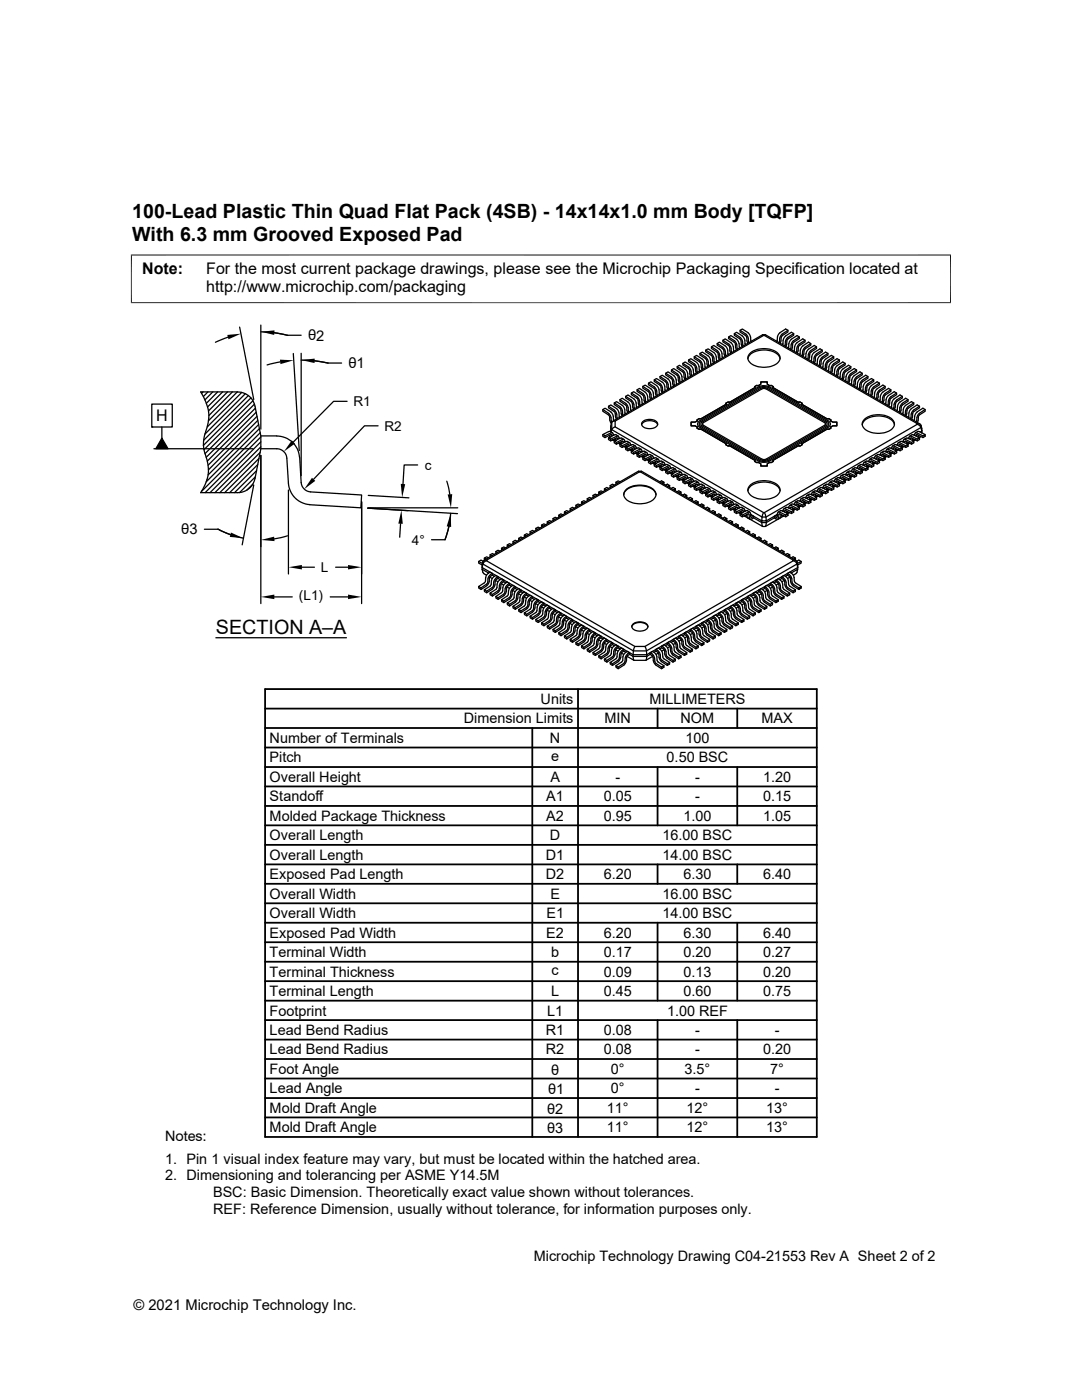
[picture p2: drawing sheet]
<svg xmlns="http://www.w3.org/2000/svg" width="216mm" height="279mm" viewBox="0 0 216 279" stroke-linecap="round" stroke-linejoin="round" font-family="sans-serif">
<defs><g id="words">
<g font-size="3.9">
<text x="26.4" y="43.5">100-Lead Plastic Thin Quad Flat Pack (4SB) - 14x14x1.0 mm Body [TQFP]</text>
<text x="26.4" y="48.1">With 6.3 mm Grooved Exposed Pad</text>
<text x="43.1" y="126.4">SECTION A–A</text>
</g>
<g font-size="3.2">
<text x="28.4" y="54.7">Note:</text>
<text x="41.1" y="58.3">http://www.microchip.com/packaging</text>
<text x="41.1" y="54.7">For the most current package drawings, please see the Microchip Packaging Specification located at</text>
<text x="31.2" y="84.1">H</text>
</g>
<g font-size="2.9">
<text x="61.5" y="67.9">θ2</text>
<text x="69.5" y="73.5">θ1</text>
<text x="36.1" y="106.6">θ3</text>
<text x="107.9" y="140.5">Units</text>
<text x="129.6" y="140.5">MILLIMETERS</text>
<text x="53.8" y="148.3">Number of Terminals</text>
<text x="92.5" y="144.4">Dimension Limits</text>
<text x="109.7" y="148.3">N</text>
<text x="120.7" y="144.4">MIN</text>
<text x="135.8" y="144.4">NOM</text>
<text x="136.8" y="148.3">100</text>
<text x="151.9" y="144.4">MAX</text>
<text x="53.8" y="152.1">Pitch</text>
<text x="110" y="151.9">e</text>
<text x="133" y="152.1">0.50 BSC</text>
<text x="53.8" y="156">Overall Height</text>
<text x="53.8" y="159.9">Standoff</text>
<text x="109" y="159.9">A1</text>
<text x="109.8" y="156">A</text>
<text x="120.5" y="159.9">0.05</text>
<text x="122.8" y="156">-</text>
<text x="138.7" y="156">-</text>
<text x="138.7" y="159.9">-</text>
<text x="152.3" y="156">1.20</text>
<text x="152.3" y="159.9">0.15</text>
<text x="53.8" y="167.7">Overall Length</text>
<text x="53.8" y="163.8">Molded Package Thickness</text>
<text x="109" y="163.8">A2</text>
<text x="109.7" y="167.7">D</text>
<text x="120.5" y="163.8">0.95</text>
<text x="132.2" y="167.7">16.00 BSC</text>
<text x="136.4" y="163.8">1.00</text>
<text x="152.3" y="163.8">1.05</text>
<text x="53.8" y="171.6">Overall Length</text>
<text x="108.9" y="171.6">D1</text>
<text x="132.2" y="171.6">14.00 BSC</text>
<text x="53.8" y="175.5">Exposed Pad Length</text>
<text x="53.8" y="179.4">Overall Width</text>
<text x="108.9" y="175.5">D2</text>
<text x="109.8" y="179.4">E</text>
<text x="120.5" y="175.5">6.20</text>
<text x="132.2" y="179.4">16.00 BSC</text>
<text x="136.4" y="175.5">6.30</text>
<text x="152.3" y="175.5">6.40</text>
<text x="53.8" y="183.2">Overall Width</text>
<text x="109" y="183.2">E1</text>
<text x="132.2" y="183.2">14.00 BSC</text>
<text x="53.8" y="191">Terminal Width</text>
<text x="53.8" y="187.1">Exposed Pad Width</text>
<text x="109" y="187.1">E2</text>
<text x="110" y="191">b</text>
<text x="120.5" y="191">0.17</text>
<text x="120.5" y="187.1">6.20</text>
<text x="136.4" y="191">0.20</text>
<text x="136.4" y="187.1">6.30</text>
<text x="152.3" y="187.1">6.40</text>
<text x="152.3" y="191">0.27</text>
<text x="53.8" y="194.9">Terminal Thickness</text>
<text x="110" y="194.6">c</text>
<text x="120.5" y="194.9">0.09</text>
<text x="136.4" y="194.9">0.13</text>
<text x="152.3" y="194.9">0.20</text>
<text x="53.8" y="202.7">Footprint</text>
<text x="53.8" y="198.8">Terminal Length</text>
<text x="109.2" y="202.7">L1</text>
<text x="110" y="198.8">L</text>
<text x="120.5" y="198.8">0.45</text>
<text x="133.1" y="202.7">1.00 REF</text>
<text x="136.4" y="198.8">0.60</text>
<text x="152.3" y="198.8">0.75</text>
<text x="53.8" y="206.6">Lead Bend Radius</text>
<text x="108.9" y="206.6">R1</text>
<text x="120.5" y="206.6">0.08</text>
<text x="138.7" y="206.6">-</text>
<text x="154.6" y="206.6">-</text>
<text x="53.8" y="210.4">Lead Bend Radius</text>
<text x="53.8" y="214.3">Foot Angle</text>
<text x="108.9" y="210.4">R2</text>
<text x="110" y="214.5">θ</text>
<text x="120.5" y="210.4">0.08</text>
<text x="121.9" y="214.3">0°</text>
<text x="136.6" y="214.3">3.5°</text>
<text x="138.7" y="210.4">-</text>
<text x="152.3" y="210.4">0.20</text>
<text x="153.7" y="214.3">7°</text>
<text x="53.8" y="218.2">Lead Angle</text>
<text x="109.4" y="218.4">θ1</text>
<text x="121.9" y="218.2">0°</text>
<text x="138.7" y="218.2">-</text>
<text x="154.6" y="218.2">-</text>
<text x="32.9" y="227.7">Notes:</text>
<text x="53.8" y="222.1">Mold Draft Angle</text>
<text x="53.8" y="226">Mold Draft Angle</text>
<text x="109.2" y="222.2">θ2</text>
<text x="109.2" y="226.1">θ3</text>
<text x="121.1" y="222.1">11°</text>
<text x="121.1" y="226">11°</text>
<text x="137" y="226">12°</text>
<text x="137" y="222.1">12°</text>
<text x="152.9" y="222.1">13°</text>
<text x="152.9" y="226">13°</text>
<text x="32.9" y="232.3">1. Pin 1 visual index feature may vary, but must be located within the hatched area.</text>
<text x="32.9" y="235.6">2. Dimensioning and tolerancing per ASME Y14.5M</text>
<text x="42.5" y="238.9">BSC: Basic Dimension. Theoretically exact value shown without tolerances.</text>
<text x="42.5" y="242.2">REF: Reference Dimension, usually without tolerance, for information purposes only.</text>
<text x="106.5" y="251.7">Microchip Technology Drawing C04-21553 Rev A Sheet 2 of 2</text>
<text x="26.6" y="261.3">© 2021 Microchip Technology Inc.</text>
</g>
<g font-size="2.7">
<text x="70.5" y="81.1">R1</text>
<text x="76.7" y="86">R2</text>
<text x="84.8" y="93.7">c</text>
<text x="82.2" y="108.7">4°</text>
<text x="59.6" y="119.8">(L1)</text>
<text x="64.1" y="114.2">L</text>
</g>
</g></defs>
<g fill="none" stroke="#000" stroke-width=".25">
<path d="M40.5 78.2l-.3 .3M41.5 78.2l-.9 .9M42.5 78.2l-1.6 1.6M43.4 78.2l-2.2 2.3M44.4 78.2l-3 3a7 7 0 0 1-.4 5M45.4 78.2l-3.8 3.8M45.5 67.3l-2.5 1M46.4 78.2l-4.7 4.7M47.3 78.2l-5.7 5.8M47.8 65.3l2.8 14.4M48.2 78.3l-6.8 6.9M49 78.6l-8.1 8.1"/>
<path d="M49.6 78.9l-9 9M50.1 79.4l-9.5 9.5M50.5 80l-9.8 9.8M52 64.9v20.7M52 66.2l2.7 .2 2.7 .5M54.7 66.4l2.7 .5M55.9 72.2l-2.6 .6M57.4 66.9h2.7M58.5 70.5l1.2 19.4M60.1 71.9l2.7 .1 2.6 .5M60.1 70.5v24.4M62.8 72l2.6 .5"/>
<path d="M65.4 72.5h2.8M123.7 79.8l1.3 .8a1.71 1.71 0 0 1 .4 1.5l.1 .1M124.8 79.1l1.3 .9 .4 .7M126 78.4l1.1 .8M127.1 79.2l.5 .8M127.1 77.8l1.2 .7M127.3 79.9l-.1-.4-1.2-.7v-.4l.4-.2 1.3 .8 .3 .5 .1 .9M127.3 79.9l.3 1.1M128.3 78.5l.5 .9M128.3 77.1l1.1 .8M128.5 79.2l-.2-.3-1.2-.8v-.3l.5-.3 1.1 .8 .4 .5 .2 1M128.5 79.2l.2 1.1"/>
<path d="M128.8 79.4v.7M129.3 79.8v.2M129.4 76.5l1.2 .7M129.4 77.9l.4 .5 .2 1.2M130.4 79.1a1.68 1.68 0 0 0-.5-1.5l-1.2-.7-.4 .2-.1 .3 1.4 1 .2 1.3M130.4 79.1l.1 .2M130.6 77.2l.1 .1a1.81 1.81 0 0 1 .4 1.5l.1 .1M130.6 75.8l1.3 1 .4 1.5M130.8 77.9l.2 1.1M131 76.9l-1.1-.7-.5 .3v.3l1.2 .8 .1 .3M131 77l.1 .1a1.71 1.71 0 0 1 .5 1.4v.2M131.7 75.1l1.1 .8"/>
<path d="M131.9 77.3l-.2-.4-1.2-.8 .1-.3 .4-.3 1.3 .9 .4 .7v.7M131.9 77.2l.2 1.2M132.7 77.8l.1 .2M132.8 74.5l1.3 .9a1.68 1.68 0 0 1 .4 1.4M132.8 75.9l.2 .1a1.81 1.81 0 0 1 .4 1.5l.1 .1M133 76.6l-.1-.3-1.2-.8v-.4l.4-.2 1.2 .7 .4 .6 .1 1M133.1 76.6l.2 1.1M133.8 77.1l.1 .2M134 73.8l1.4 1 .2 .6 .1 .7M134.5 76.7l.1 .2M134.9 75.8l-.4-.8-1.2-.8-.5 .3v.3l1.4 1 .2 1.2M134.9 75.8l.1 .7"/>
<path d="M135 76.5v.2M135.1 74.9l.2 .3 .1 .7M135.1 74.9l-1.1-.8v-.3l.4-.2 1.2 .7 .5 .8M135.1 73.2l1.3 .8 .4 .7M135.4 75.9l.2 .5M135.7 76.1v.2M136.1 75.1v.7M136.1 75.8l.1 .2M136.2 72.5l1.3 .9 .4 .7M136.8 74.8l.1 .8M137.2 74.5l-.5-.8-1.1-.8-.5 .3v.3l1.3 1 .3 1.2M137.2 74.5v.7"/>
<path d="M137.3 75.2v.2M137.4 71.8l1.2 .8M137.9 74.1l.1 .9M138.4 74.5l-.1-1-.4-.5-1.2-.8-.5 .3v.3l1.4 1 .2 1.3M138.4 74.5l.1 .2M138.5 72.6l.4 .5 .2 1.2M138.5 71.2l1.4 1 .4 1.5M139.5 73.9l-.1-1-.4-.6-1.1-.7-.5 .2v.4l1.3 1 .3 1.2M139.6 73.8v.2M139.7 70.5l1.4 1 .3 1.5M139.9 73.3l.2 .5M139.9 73.3l-.2-1-1.2-.8v-.3l.5-.3 1.4 1 .4 1.5"/>
<path d="M140.8 69.9l1.3 .8a1.68 1.68 0 0 1 .4 1.4M141.1 72.7l.1 .4M141.8 71.9l.1 .8M141.8 71.8l-.4-.7-1.3-.8-.4 .2v.3l1.3 1 .1 .8M141.9 71l.3 .2v.8M142 69.2l1.1 .8M142 71l-1.2-.8v-.3l.5-.3 1.3 .9 .2 .4 .2 1.2M142.2 72l.2 .5M142.5 72.1l.1 .2M143.1 70.3l.2 .4M143.1 70l.4 .5 .1 1M143.1 68.6l1.2 .7"/>
<path d="M143.1 70.3l-1.2-.8 .1-.3 .4-.3 1.3 .9 .3 .4 .2 1.2M143.3 70.7v.6M143.4 71.3l.1 .5M143.7 71.5v.2M144.2 69.6l.2 .4M144.3 69.6l-1.2-.7v-.3l.5-.3 1.2 .9 .3 .4 .2 1.2M144.3 69.3l.4 .6 .1 .9M144.3 67.9l1.3 1 .3 .6v.7M144.5 70v.7M144.5 70.7l.2 .4M144.8 70.8l.1 .2M145.4 69l.2 .3"/>
<path d="M145.4 67.2l1.3 .9 .3 .7M145.4 69l-1.2-.8 .1-.3 .4-.3 1.2 .8 .4 .8M145.6 69.3v.7M145.6 70l.2 .5M145.9 70.1l.1 .3M146.3 69.2l.1 .7M146.4 69.9l.1 .2M146.5 66.6l1.3 .8 .4 .8M146.7 68.7l.1 .7M146.8 69.4l.2 .4M147 67.7l.5 .9M147 67.7l-1.2-.7-.4 .2v.4l1.2 .7 .1 .4"/>
<path d="M147 68.8l.1 .7M147.1 69.5l.1 .2M147.5 68.6l.1 .8M147.7 65.9l1.4 1 .2 .6 .1 .9M148.1 67.1l.5 .8M148.1 67.1l-1.1-.8-.5 .3v.3l1.3 1 .3 1.3M148.2 68.2l.1 .8M148.6 67.9l.1 .7M148.7 68.6v.2M149 67.4l.2 1.1M149.2 71.6a2.77 2.77 0 0 1 2.8-1.7 3.3 3.3 0 0 1 3.6 1.5l.1 .2M149.3 66.4l.1 .1a1.68 1.68 0 0 1 .4 1.4"/>
<path d="M149.3 66.4l-1.2-.7-.4 .2v.4l1.2 .7 .1 .4M149.6 70.5a4.4 4.4 0 0 1 5.8 .3 1.43 1.43 0 0 1-.9 2.1 4.6 4.6 0 0 1-5-.8l-.3-.4v-.5zM149.8 67.9l.1 .2M152.2 66.8h.5M152.4 67l-.3-.2-29.9 17.3M152.5 67l.2-.2 30.9 17.8M154.3 77.4l5 2.9 .3-.1 .4 .3M154.3 77.2l-.4-.3-.3 .1-.5-.3v-.5h-1.3v.5l-.4 .2h-.4l-.4 .3v.2l-5 2.9h-.2M154.3 77.2v.2M155.1 67.9l-.1 .2M155.9 67.4l-.2 1.1M155.9 67.4l.1-.4 1.2-.7v-.4l-.4-.2-1.3 .8a1.68 1.68 0 0 0-.4 1.4"/>
<path d="M156.1 66.7l-.4 .5-.2 1.2M156.2 68.6l-.1 .2M156.3 67.9l-.1 .7M156.7 68.2l-.1 .8M156.7 67.1l1.2-.8 .5 .3v.3l-1.4 1-.2 1.3M156.8 67.1l-.5 .8M157.2 65.9l-1.1 .8M157.4 69.2l-.1 .2M157.4 68.6v.6M157.9 68.8l-.1 .9M157.9 67.7l1.1-.7 .5 .2v.4l-1.3 .9-.3 1.3M157.9 67.7l-.5 .9"/>
<path d="M158.4 66.6l-1.3 .8-.4 .8M158.5 69.9l-.1 .2M158.5 69.2v.7M158.6 69.2l.4-.8 1.2-.8 .4 .3 .1 .3-1.4 1v.8M158.9 70.1v.3M159.2 70l-.1 .5M159.5 67.2l-1.3 .9-.3 .7M159.6 70.5v.3M160.1 70.8l-.1 .2M160.4 70l-.2 1.1M160.4 70l.2-.3 1.2-.8v-.3l-.5-.3-1.1 .7-.4 .6-.1 .9M160.6 69.3l-.1 .1a1.68 1.68 0 0 0-.4 1.4"/>
<path d="M160.6 67.9l-1.3 1-.3 .6v.7M161.2 71.5v.2M161.6 70.7l-.2 1.1M161.6 70.7l.1-.4 1.2-.8v-.3l-.4-.3-1.3 .9a1.81 1.81 0 0 0-.4 1.5l-.1 .1M161.8 70l-.4 .5-.2 1M161.8 68.6l-1.2 .7M162.7 72l-.2 .5M162.7 72l.2-1 1.2-.8v-.3l-.5-.3-1.4 1-.2 .6-.1 .9M162.9 69.2l-1.1 .8M163.1 71.9l-.1 .8M163.1 71.8l.4-.7 1.2-.8 .5 .2v.3l-1.3 1-.1 .8M163.8 72.7l-.2 .4"/>
<path d="M164.1 71.3l-.4 .5-.3 1.2M164.1 69.9l-1.4 1-.4 1.4M164.2 73.2l-.1 .2M164.2 73.2l.1-.7 .2-.6 1.4-1 .4 .3 .1 .3-1.2 .8-.2 1M165 73.3l-.2 .5M165.2 71.9l-.4 .6-.2 1.2M165.2 70.5l-1.2 .8M165.3 73.8v.2M165.8 73.4l-.1 .9M166.1 73.3l-.2 1.1M166.2 73.3l.1-.3 1.2-.8v-.4l-.5-.2-1.1 .7-.4 .6-.1 1M166.3 71.2l-1.1 .7"/>
<path d="M166.3 72.6l-.4 .8M166.5 74.5l-.1 .2M167 74.1l-.1 .9M167.3 74l-.2 1.1M167.3 74l.1-.4 1.3-.8-.1-.3-.4-.3-1.3 .9a1.68 1.68 0 0 0-.4 1.4M167.5 73.3l-.5 .8M167.5 71.8l-1.2 .8M167.6 75.2v.2M168.1 74.8l-.1 .8M168.4 74.6l-.2 1.1M168.4 74.6l.2-.3 1.2-.8v-.3l-.5-.3-1.3 .9-.2 .4-.2 1M168.6 73.9l-.5 .8"/>
<path d="M168.6 72.5l-1.1 .8M169.8 73.2l-1.2 .7M169.8 74.9l-.2 .3-.2 1.2M169.8 74.9l1.1-.8v-.3l-.4-.2-1.3 .8a1.81 1.81 0 0 0-.4 1.5l-.1 .1M169.9 75.8l-.1 .9M170 75.8l.4-.8 1.2-.8 .4 .3 .1 .3-1.4 1-.2 1.2M170.4 76.7l-.1 .2M170.9 73.8l-1.4 1-.2 .6-.1 .9M171 77.1v.2M171.6 75.6l1.1-.7 .5 .2v.4l-1.2 .8-.1 .3M171.6 75.6l-.1 .1a1.7 1.7 0 0 0-.4 1.5M171.9 76.6l-.3 1.1"/>
<path d="M172 75.9l-.1 .1a1.81 1.81 0 0 0-.4 1.5l-.1 .1M172 74.5l-1.3 1-.3 .6v.7M172.2 77.8l-.1 .2M172.7 76.3l1.2-.8 .4 .3v.3l-1.2 .8-.1 .4M172.7 76.3l-.4 .5-.1 1M173 77.2l-.2 1.2M173.2 75.1l-1.2 .8M173.9 76.9l1.1-.7 .5 .3v.3l-1.2 .8-.2 .3M173.9 77l-.1 .1a1.79 1.79 0 0 0-.5 1.4v.2M174.1 77.9l-.2 1.1M174.3 75.8l-1.2 .9a1.81 1.81 0 0 0-.5 1.4v.2M175.2 79.2l-.2 .5"/>
<path d="M175.3 78.6l-.1 .6M175.3 78.6l.1-.4 1.2-.8v-.3l-.4-.2-1.3 .8a1.71 1.71 0 0 0-.4 1.5l-.1 .1M175.5 76.5l-1.3 .8a1.81 1.81 0 0 0-.4 1.5l-.1 .1M176.1 79.4v.7M176.4 79.9l-.2 .4M176.4 79.2v.7M176.6 77.1l-1.4 1-.3 1.5M176.6 78.8l1.2-.7v-.3l-.5-.3-1.3 .9a1.73 1.73 0 0 0-.4 1.4v.2M176.6 78.8l-.2 .4M177.5 79.9l-.2 1.1M177.8 79.5l1.1-.7v-.4l-.5-.2-1.2 .8a1.81 1.81 0 0 0-.5 1.5v.1M177.8 77.8l-1.3 .8-.4 .8"/>
<path d="M177.8 79.5l-.2 .4M178.9 78.4l-1.3 .9-.3 .7M180 79.1l-1.2 .9-.4 .7M181.2 79.8l-1.3 .8a1.68 1.68 0 0 0-.4 1.4M30.3 80.6h4.1v4.6h-4.1zM30.3 85.2h.1M30.7 89.6h19.8M32.3 85.2v2.2M32.3 87.4l1.2 2.2h-2.4zM41 86.2a6.4 6.4 0 0 0 0 4.7M41.4 81.2l-.8-2-.6-1h7.4a3.5 3.5 0 0 1 3.5 2.9l1.1 5.9v2.6l-1.1 5.9a3.5 3.5 0 0 1-3.5 2.8h-7.4a7.5 7.5 0 0 0 1-7.4M50.5 96.6l-1.2 1.2"/>
<path d="M50.6 96.8l-2.3 11.9M50.8 80.6l-9.9 10M51 81.4l-9.9 9.9M51 95.1l-3.2 3.2M51.1 82.3l-9.7 9.7M51.2 93.9l-4.4 4.4M51.3 83.1l-9.8 9.7M51.4 83.9l-9.8 9.8M51.4 92.7l-5.6 5.6M51.6 84.7l-10.1 10.1M51.7 91.5l-6.9 6.8M51.8 85.5l-10.7 10.7"/>
<path d="M51.9 90.3l-8 8M51.9 86.4l-11.7 11.7M52 87h3.2a4.6 4.6 0 0 1 4.6 4.3M52 87.2l-11.1 11.1M52 89.6h3.2a2.03 2.03 0 0 1 2 1.8l.4 5a4.6 4.6 0 0 0 4.2 4.3l10.2 .6 .2-2.5-10.2-.6a2.04 2.04 0 0 1-1.9-1.9l-.3-5M52 88.2l-10.1 10.1M52 89.2l-9.1 9.1M52 90.9v29.6M57.6 97.8v16.8M69.3 80.1h-2.7l-8.1 8.1M73.5 98.9l8.1 .5M75.4 85h-2.7l-10.1 10.7"/>
<path d="M83.3 92.8h-2.7l-.2 3.8M89.2 96l.5 2.7M117.2 99.5l.4 .2M118 99.5l-.4-.2-.4 .2 .1 .4M118.3 98.9l.4 .2M119.2 98.8l-.4-.2-.5 .3 .1 .4M119.5 98.2l.3 .2M120.3 81.7l1.3 .9 .2 .4 .3 1.2v1.5l30 17.5h.7l31-17.9v-.4l.1 1.1-.1-.7M120.3 86.7v.4l.4 .2 1.3-.6 .1 .3M120.3 98.1l-.4-.1-.4 .2v.4M120.6 97.6l.4 .1M121.4 97.5l-.3-.2-.5 .3 .1 .3"/>
<path d="M121.4 81.1l1.3 .8a1.81 1.81 0 0 1 .4 1.5l.1 .1M121.4 87.4v.3l.5 .3 1.2-.6 .1 .3M121.4 86.1l-1.1 .6 .4 .3v.3M121.6 83.2l.1 .8 .3 .5M121.6 86.8l.1 .4M121.7 87.2h.1M121.8 96.9l.3 .2M121.8 86.1h-.3M121.8 86.1l.4 .3M121.9 82.2l.4 .6 .1 .9M121.9 82.2l-1.2-.7-.4 .2v.4l1.2 .7 .1 .4M122 84.3l-.1 .7v1.2"/>
<path d="M122 85.9l-.1 .3M122.2 87.8l.4 .2M122.3 87.8h.1M122.4 86.9l-.1-.3-.2-.2-1.4 .6M122.4 86.9h.1M122.4 83.7l.1 .2M122.6 96.8l-.4-.2-.4 .3v.4M122.6 88v.4l.4 .2 1.2-.5M122.6 80.4l1.4 1 .2 .6 .1 .9M122.6 86.8l-1.2 .6 .5 .2v.4M122.7 84l29.8-17 30.5 17.7-30.6 17.6-29.7-17.1zM122.7 85.2l-.4 .2-.3 .5"/>
<path d="M122.7 84.1h-.4l-.3 .3M122.8 87.5v.4M122.8 87.7l-.5 .1M122.8 87.9h.1M122.9 96.2l.4 .2M122.9 86.8h-.3M122.9 86.8l.5 .2M123 81.6l.5 .8M123 81.6l-1.1-.8-.5 .3v.3l1.3 1 .3 1.3M123 87.1l-1.1 .5M123 87.1h.4l.1 .4M123.4 88.5l.4 .2"/>
<path d="M123.4 88.5h.1M123.5 82.4l.1 .9M123.7 88.7v.3l.4 .3 1.2-.6M123.7 96.2l-.4-.2-.4 .2 .1 .4M123.7 87.4l-1.1 .6 .4 .3v.3M123.7 87.5l.3-.1 .5 .3M123.9 88.2l.1 .4M123.9 88.3l-.5 .1M124 88.6h.1M124 82.6l.1 .4M124.2 88.1h.1l.1 .2M124.2 87.7l-1.2 .6"/>
<path d="M124.2 87.7h.3l.2 .5M124.5 98.7a2.66 2.66 0 0 1 2.7-1.7 3.3 3.3 0 0 1 3.7 1.6v.1M124.5 89.1l.4 .2M124.5 89.1h.1M124.7 81.7l-.5-.8-1.2-.7-.4 .2v.3l1.3 1 .1 .8M124.7 81.7l.1 .9M124.8 89.3v.4l.5 .3 1.1-.6M124.9 97.8a4.4 4.4 0 0 1 5.8 .2 1.43 1.43 0 0 1-1 2.1 4.6 4.6 0 0 1-5-.7l-.2-.5v-.5zM124.9 88.1l-1.2 .6 .5 .3-.1 .3M124.9 88.1h.2l.5 .2M125.1 88.8v.4M125.1 89l-.6 .1"/>
<path d="M125.1 89.2h.1M125.3 88.7h.2v.3M125.7 89.8l.3 .2M125.7 89.8h.1M125.8 81.1l-.5-.9-1.1-.7-.5 .3v.3l1.3 1 .3 1.2M125.8 81.1l.1 .9M125.8 88.9v-.4l-.2-.2-1.4 .7M126 80.2l.2 .4M126 90v.4l.4 .2 1.3-.6 .1 .3M126 80.2l-1.2-.8v-.3l.5-.3 1.3 .9a1.68 1.68 0 0 1 .4 1.4M126.2 80.5l.2 1.2M126.2 89.5v.4"/>
<path d="M126.2 89.6l-.5 .1M126.2 89.9h.1M126.3 88.8h-.3l-1.2 .5 .5 .3v.4M126.3 88.8l.5 .2M126.4 89.4h.2l.1 .3M126.5 80.7l.1 .9M126.8 90.4l.4 .2M126.8 90.4h.1M127 89.5h.1M127 89.5l-.1-.3-.2-.2-1.4 .6M127 81.1l.1 .2M127.1 90.7v.3l.5 .3 1.1-.6"/>
<path d="M127.4 90.3l-.6 .1M127.4 90.1v.4M127.4 90.5h.1M127.4 94.1l.2 .1M127.5 89.4h-.4l-1.1 .6 .4 .3v.3M127.5 89.4l.4 .3M127.6 80l.1 .7M127.7 80.7v.2M128 94h-.6l-30.9 17.8M128 91.1l.3 .2M128 91.1h.1M128 94l30.8 17.8"/>
<path d="M128 94.1l-.2 .1M128 84.8a1.98 1.98 0 0 1 3.2 0M128.1 90v.1M128.1 90l-.2-.3h-.2l-1.3 .6M128.1 80.4l.1 .2M128.2 84.2a2.15 2.15 0 0 1 3 .3 1.27 1.27 0 0 1-1.6 1.1 1.27 1.27 0 0 1-1.6-1.1zM128.3 91.3l-.1 .4 .5 .2 1.2-.5M128.5 91l-.5 .1M128.5 90.8v.4M128.5 91.2h.1M128.6 90.1h-.3l-1.2 .6 .5 .2v.4M128.6 90.1l.5 .2"/>
<path d="M128.7 90.3l-1.1 .6M128.7 90.7l.2 .1M128.8 90.4h.3l.1 .4M128.8 80l.1 .2M128.9 90.8v.2M129.1 91.7l.4 .3M129.1 91.7v.1M129.2 90.8h.1M129.4 92v.3l.5 .3 1.1-.6M129.6 91.6l-.5 .1M129.6 91.5l.1 .3M129.7 91.8h.1"/>
<path d="M129.9 91.4h.1l.1 .3M130.2 92.4l.4 .2M130.2 91l-.6-.3-1.3 .6 .4 .3v.3M130.4 91.5h.1M130.4 91.5l-.1-.3-.2-.2-1.4 .6M130.6 92.6l-.1 .4 .5 .3 1.3-.7 .1 .4M130.6 91.4l-1.2 .6 .5 .2v.4M130.6 91.4h.2l.6 .3M130.8 92.1v.4M130.8 92.3l-.5 .1M130.8 92.5h.1M131 92h.2v.3"/>
<path d="M131.4 93.1l.3 .2M131.5 92.1h.1M131.5 92.2v-.4l-.2-.2-1.4 .6M131.6 96.2l.4-.2 .5 .2-.4 .2M131.7 92.1l-1.1 .5 .4 .3v.4M131.7 93.3v.3l.4 .3 1.3-.6 .1 .3M131.7 92.1l.3-.1 .5 .3M131.9 92.8v.4M131.9 92.9l-.5 .2M132 93.2h.1M132.2 92.3l-1.2 .6M132.2 92.4l.3-.1 .2 .5"/>
<path d="M132.5 96.2l-.1 .4M132.5 93.7l.4 .2M132.5 93.7h.1M132.8 96.8l.4-.2 .4 .3-.4 .2M132.8 94v.3l.5 .3 1.2-.6 .2 .3M133.1 93.5v.3M133.1 93.6l-.6 .1M133.1 93.8h.1M133.2 92.7h-.4l-1.1 .6 .4 .3v.3M133.2 92.7l.4 .3M133.6 96.9v.4M133.6 94.4l.4 .2"/>
<path d="M133.7 94.4h.1M133.8 93.5h.1M133.8 93.5v-.4l-.3-.2-1.4 .7M133.9 97.5l.4-.2 .5 .3-.4 .1M134 94.6v.4l.4 .2 1.2-.6M134 94.3l-.3 .1M134.2 94.1v.4M134.2 94.3l-.2 .1M134.2 94.5h.1M134.5 93.6l-1.2 .6M134.5 93.7l.3-.1 .1 .5M134.8 97.6l-.1 .3"/>
<path d="M134.8 95l.4 .2M134.8 93.6l-.6-.3-1.4 .7 .5 .2v.4M134.8 95h.1M135.1 98.1l.3-.1 .5 .2-.4 .2M135.1 94l-1.1 .6 .4 .3v.3M135.1 95.3v.3l.5 .3 1.2-.6 .1 .1M135.1 94.1l.3-.1 .5 .3M135.2 95h-.4M135.3 94.8l.1 .3M135.4 94.9l-.2 .1M135.4 95.1h.1M135.6 94.7h.1l.1 .2"/>
<path d="M135.6 94.3l-1.2 .6M135.6 94.3h.3l.2 .3M135.9 98.2l-.1 .4M135.9 95.7l.4 .2M136 95.7h.1M136.1 94.8h.1M136.1 94.6v.2M136.2 98.8l.4-.2 .4 .3-.3 .2M136.2 95.9v.4l.5 .2 1.3-.6v.2M136.3 94.7l-1.2 .6 .5 .2v.4M136.3 94.7h.2l.6 .2M136.5 95.4v.4"/>
<path d="M136.5 95.6l-.5 .1M136.5 95.8h.1M136.7 95h.4l.1 .2M136.7 95l-1.1 .5M136.9 95.4v.2M137 98.9v.4M137.1 96.4l.4 .2M137.1 96.4h.1M137.2 95.4h.1M137.2 95.2v.2M137.4 99.5l.3-.2 .5 .2-.4 .2M137.4 96.6v.3l.4 .3 1.3-.6 .1 .2"/>
<path d="M137.6 96.2l-.5 .2M137.6 96.1v.4M137.6 96.5h.1M137.8 95.4h-.4l-1.2 .5 .5 .3v.3M137.8 95.3l.4 .3M138.1 96.1v.2M138.2 99.5l-.1 .4M138.2 97l.4 .2M138.2 97h.1M138.4 96.1h.1M138.4 96.1l-.1-.3-.2-.2-1.4 .6M138.5 97.3v.3l.5 .3 1.1-.6"/>
<path d="M138.8 96.9l-.6 .1M138.8 96.7v.4M138.8 97.1h.1M138.9 96h-.3l-1.2 .6 .5 .3-.1 .3M138.9 96l.4 .3M139 96.3l-1.1 .6M139 96.3h.3l.2 .5M139.1 83.8v.2l-.4 .2h-.8v.8h.8l.4 .2v.2l.5 .3M139.2 96.8v.1M139.4 97.7l.3 .2M139.4 97.7h.1M139.5 84.1l11.8-6.9a2.49 2.49 0 0 1 2.3 0l11.6 6.8a.69 .69 0 0 1 .5 .6 .69 .69 0 0 1-.5 .7l-11.6 6.7a2.49 2.49 0 0 1-2.3 0l-11.6-6.7a.69 .69 0 0 1-.2-1.2z"/>
<path d="M139.5 96.8h.1M139.6 83.6l-.5 .2M139.6 85.7h.3l5 2.9-.1 .2 .5 .2M139.7 97.9v.4l.4 .2 1.2-.6M139.7 84.2l11.8-6.8 .8-.2 1.1 .2 11.6 6.7a.56 .56 0 0 1 .4 .5 .56 .56 0 0 1-.4 .6l-11.8 6.7a1.88 1.88 0 0 1-1.7 0l-11.6-6.7a.54 .54 0 0 1-.2-1zM139.9 97.6l-.5 .1M139.9 97.4v.4M139.9 97.8h.1M140 84.3l11.8-6.8 .6-.2 .6 .1 11.8 6.8a.41 .41 0 0 1 .3 .4 .41 .41 0 0 1-.3 .4l-11.7 6.7-.6 .2-.7-.2-11.7-6.7a.4 .4 0 0 1-.1-.7zM140 96.7h-.3l-1.2 .6 .5 .2v.4M140 96.6l.5 .3M140.1 97.3l.2 .1"/>
<path d="M140.1 96.9l-1.1 .6M140.2 97l.3-.1 .2 .5M140.3 84.4l11.7-6.8 .6-.1 11.9 6.8 .2 .4-11.8 6.9-.5 .1-.4-.1-11.6-6.7-.2-.2zM140.4 97.4v.2M140.5 98.3l.4 .3M140.5 98.3h.1M140.7 97.4h.1M140.8 98.6v.3l.5 .3 1.1-.6M141.1 98.2l-.6 .1M141.1 98.1v.3M141.1 98.4h.1M141.3 97.6l-1.2 .6"/>
<path d="M141.3 98l.2 .1M141.3 97.6h.3l.2 .5M141.5 98.1v.1M141.6 97.6l-.6-.3-1.3 .6 .4 .3v.3M141.6 99l.4 .2M141.6 99h.1M142 99.2l-.1 .4 .5 .2 1.3-.6 .1 .3M142.2 98.9l-.5 .1M142.2 98.7v.4M142.2 99.1h.1M142.3 98l.5 .2M142.3 98h-.3l-1.2 .6 .5 .2v.4"/>
<path d="M142.4 98.3l-1.1 .5M142.4 98.6h.2v.3M142.5 98.3h.3l.2 .4M142.8 99.7l.4 .2M143.1 99.9v.3l.5 .3 1.2-.6 .1 .3M143.3 99.4v.4M143.3 99.5l-.5 .1M143.4 99.8h.1M143.4 98.7h-.3l-1.1 .5 .4 .3v.3M143.4 98.6l.5 .3M143.6 98.9l-1.2 .6M143.6 98.9h.3l.2 .5"/>
<path d="M144.6 99.3h-.3l-1.2 .6 .5 .3v.3M144.6 99.3l.5 .2M145.3 80.3l-.5 .2 .1 .2-5 2.9h-.3M145.4 89h.2l5 2.9v.2l1.2 .4v.5h1.3v-.5l.4-.2h.4l.4-.3M149.2 97.9a2.77 2.77 0 0 1 2.8-1.7 3.3 3.3 0 0 1 3.6 1.6l.1 .1M149.6 96.9a4.4 4.4 0 0 1 5.8 .2 1.43 1.43 0 0 1-.9 2.1 4.6 4.6 0 0 1-5-.7l-.3-.5v-.4zM154.3 91.9v.1M160 88.7l-.4 .3h-.3l-5 2.9M160 80.7l5 2.9 .4-.1 .3 .3M160 88.6v.1M160 80.5v.2M160.3 99.3l-.5 .2"/>
<path d="M160.3 99.3h.2l1.3 .6M160.8 99.4l.1-.3 .2-.2 1.4 .6 .4-.3v.4l-.4 .2-1.3-.6-.1 .3M161.4 98.6l-.4 .3M161.4 98.7l.3-.1 1.2 .6M161.5 99.8h.1M161.5 99.5l.6 .1M161.6 99.4l-.1 .4M162.1 99.7h.1M162.1 99.7l-.4 .2M162.4 98.3h-.3l-.1 .4M162.5 98.3l1.1 .5 .5-.2v.3l-.5 .3-1.1-.6M162.5 98.6h-.2l-.1 .3"/>
<path d="M162.5 99.5v.3M162.6 98l-.5 .2M162.6 98h.2l1.3 .6M162.7 99.1h.1M162.7 98.9l.5 .1M162.7 98.7v.4M163.1 98.1h.1M163.2 99h.1M163.3 99l-.4 .2M163.3 97.6l.6-.3 1.3 .6M163.6 97.6h-.3l-.2 .5M163.6 97.6l1.1 .6 .5-.3v.4l-.4 .2-1.2-.6"/>
<path d="M163.6 98h-.2v.2M163.6 98.8v.4M163.8 98.4h.1M163.8 98.2l.6 .1M163.9 98.1l-.1 .3M164.2 97.4h.1M164.4 98.3h.1M164.4 98.3l-.4 .3M164.7 97l-.3-.1-.2 .5M164.7 98.2l.1 .3M164.7 96.9l1.2 .6 .4-.2 .1 .3-.5 .3-1.1-.6M164.7 97.3h-.1l-.1 .3"/>
<path d="M164.9 96.6l-.5 .3M164.9 96.7l.2-.1 1.2 .7M165 97.8h.1M165 97.6l.5 .1M165 97.4v.4M165.4 96.8h.1M165.5 97.7l-.3 .2M165.5 97.7h.1M165.7 96.8v.1M165.7 84l.5 .2h.8v.8h-.8l-.5 .2M165.7 85.4l-.3 .3h-.4l-5 2.9M165.8 85.2v.2"/>
<path d="M165.8 83.8v.2M165.9 96.3h-.4l-.1 .5M165.9 96.3l1.1 .6 .5-.3v.3l-.5 .3-1.1-.6M165.9 96.6l-.2 .2M165.9 97.5v.4M166 96l-.5 .3M166 96h.2l1.3 .6M166.1 97.1h.1M166.1 96.9l.5 .1M166.1 96.7v.4M166.5 96.1h.1M166.5 96.1l.1-.3 .2-.2 1.4 .6 .4-.3 .1 .4-.5 .2-1.3-.6-.1 .4"/>
<path d="M166.7 97l-.4 .2M166.7 97h-.1M167 96.9v.3M167.1 95.3l-.4 .3M167.2 95.4l.2-.1 1.2 .6M167.2 96.5h.1M167.3 96.2l.5 .2M167.3 96.1l-.1 .4M167.7 95.4h-.1M167.8 96.4l-.4 .2M167.8 96.4h.1M168.1 95h-.3l-.1 .4"/>
<path d="M168.2 96.2v.3M168.2 95l1.1 .5 .5-.2v.3l-.5 .3-1.2-.6-.1 .3M168.3 94.7l-.5 .2M168.3 94.7h.3M168.4 95.8h.1M168.4 95.6l.5 .1M168.4 95.4v.4M168.6 94.7l1.2 .6M168.9 95.7h.1M169 95.7l-.4 .2M169.3 94.3l1.2 .6 .4-.3v.4l-.4 .2-1.2-.6M169.3 94.3h-.3l-.2 .5"/>
<path d="M169.3 94.7h-.2v.2M169.3 95.5v.4M169.5 95.1h.1M169.5 94.9l.2 .1M169.5 94.8v.3M169.7 95h.4M169.7 94.1l-.2-.1-.5 .3M169.8 94l1.1 .6M169.9 94.1h.1M170.1 95h.1M170.1 95l-.4 .2M170.4 93.6l1.2 .6 .4-.2 .1 .3-.5 .3-1.3-.6-.1 .3"/>
<path d="M170.4 93.7l-.3-.1-.2 .5M170.5 94.9v.3M170.7 94.5h.1M170.7 94.3l.1 .1M170.7 94.1v.4M170.8 94.3l.4 .1M170.9 93.4l-.3-.1-.5 .3M170.9 93.4l1.1 .6M171.1 93.5h.1M171.1 93.5v-.4l.2-.2 1.4 .7 .5-.3v.3l-.4 .3-1.3-.6-.1 .3M171.2 94.4h.1M171.2 94.4l-.3 .2"/>
<path d="M171.6 94.2v.4M171.7 92.7l-.5 .3M171.7 92.7l.3 .1M171.8 93.8h.1M171.8 93.6l.6 .1M171.8 93.5v.3M172 84.8a2.77 2.77 0 0 1 2.8-1.8 3.3 3.3 0 0 1 3.6 1.6l.1 .2M172 92.7l1.2 .6M172.2 92.8h.1M172.2 92.8l.1-.3 .2-.2 1.4 .6 .4-.3v.4l-.4 .3-1.3-.7-.1 .4M172.3 93.7h.1M172.4 93.7l-.4 .2"/>
<path d="M172.4 83.7a4.4 4.4 0 0 1 5.8 .2 1.43 1.43 0 0 1-.9 2.2 4.6 4.6 0 0 1-5-.8l-.2-.4v-.5zM172.7 93.6l.1 .3M172.9 93.2h.1M173 92.9l.5 .2M173 92.8v.4M173.2 92.1l-.3-.1-.5 .3M173.2 92.1l1.1 .5M173.5 93.1l-.4 .2M173.7 92.1v.2M173.9 92l-.2 .1M173.9 92l1.1 .6 .5-.3v-.3l-.5 .2-1.4-.6-.2 .5M173.9 92.9v.4"/>
<path d="M174.1 92.5h.1M174.1 92.3l.5 .1-.3 .2M174.1 92.1v.4M174.3 91.4h-.2l-.6 .3M174.3 91.4l1.2 .6M174.5 91.5h.1M175 91.4h-.2v.3M175 92.2v.4M175 91.4l1.2 .5 .4-.2v-.4l-.4 .3-1.4-.6-.3 .2v.3M175.2 91.8h.1M175.2 91.6l.6 .1M175.3 91.5l-.1 .3"/>
<path d="M175.5 90.8l-.3-.1-.5 .3M175.5 90.7l1.1 .6M175.6 90.8h.1M175.8 91.7v.1M175.8 91.7l-.4 .3M176.1 80l-.1 .2M176.1 90.4h-.3l-.2 .4M176.1 90.3l1.2 .6 .5-.2v.3l-.5 .3-1.1-.6M176.1 90.7h-.1l-.1 .3M176.2 91.6v.3M176.3 90.1l-.5 .2M176.3 90.1h.2l1.3 .6"/>
<path d="M176.4 91.2h.1M176.4 91l.5 .1-.3 .2M176.4 90.8v.4M176.8 90.1v.1M176.8 90v.2M176.8 90l.2-.4 1.4 .7 .5-.3v.4l-.4 .2-1.3-.6-.1 .3M177.2 80.7l-.1 .2M177.2 80v.7M177.3 90.9v.4M177.4 89.4l-.4 .3M177.4 89.4h.3l1.2 .6M177.5 90.5h.1"/>
<path d="M177.5 90.3l.6 .1-.4 .2M177.5 90.1v.4M178.4 81.3l-.1 .3M178.4 80.7v.7M178.4 89.4h-.1l-.1 .3M178.4 90.3l.1 .3M178.5 89.4l1.1 .6 .5-.3-.1-.4-.4 .3-1.4-.6-.2 .2-.1 .3M178.5 88.8l-.4 .2M178.6 88.8h.2l1.2 .5M178.6 89.9h.1M178.7 89.6l.5 .1M178.7 89.5l-.1 .4"/>
<path d="M178.9 80.2l1.2-.8-.1-.3-.4-.3-1.3 .9-.3 .4-.2 1.2M178.9 80.2l-.2 .3-.2 1.2M179.1 81.1l-.1 .9M179.2 89.8l-.3 .2M179.5 82l-.1 .2M179.6 88.4h-.4l-.2 .5M179.6 89.6v.4M179.6 88.7h-.2v.3M179.6 88.4l1.1 .6 .5-.3v.3l-.5 .3-1.1-.6M179.8 89.2h.1M179.8 89l.6 .1-.4 .2M179.8 88.8v.4"/>
<path d="M180 88.1h-.2l-.6 .2M180 88.1l1.2 .6M180 80.8l1.2-.7v-.3l-.5-.3-1.2 .8-.4 .8M180.1 80.8l-.3 .4-.2 1.1M180.2 81.7l-.1 .9M180.7 80.9l1.2-.7 .4 .2v.3l-1.1 .8M180.7 87.7h-.3l-.2 .5M180.7 87.7l1.2 .6 .4-.3v.4l-.4 .2-1.2-.5M180.7 80.9l-.5 .8M180.7 88.1h-.1l-.1 .2M180.7 89v.3M180.9 82.6l-.1 .4"/>
<path d="M180.9 88.6h.1M181 88.3l.5 .1M181 88.2l-.1 .4M181.2 87.5l-.3-.1-.5 .3M181.2 87.4l1.1 .6M181.2 81.5l-.2 .3-.1 .7M181.4 82.4l-.1 .9M181.5 88.5h.1M181.5 88.5l-.4 .2M181.7 87.5v.2M181.8 87.1l1.2 .5 .5-.2v.3l-.5 .3-1.2-.6-.1 .1M181.8 81.6l1.2-.8 .5 .3v.3l-1.4 1-.2 1.3"/>
<path d="M181.8 87.1h-.3l-.2 .4M181.9 81.6l-.5 .8M181.9 88.3v.3M182 86.8l-.5 .2M182 86.8h.3M182.1 87.9h.1M182.1 87.7l.5 .1M182.1 87.5v.4M182.3 86.8l1.2 .6M182.3 80.4l-1.3 1-.4 1.5M182.5 83.7l-.1 .2M182.5 86.9h.1"/>
<path d="M182.5 86.7v.2M182.5 83.1v.6M182.5 86.7l.2-.3h.2l1.3 .6 .4-.3v.4l-.4 .2-1.2-.6-.2 .2M182.6 87.8h.1M182.6 87.8l-.3 .2M182.8 86.9v.1M183 82.2l1.2-.7 .4 .2v.4l-1.2 .7-.1 .4M183 82.2l-.5 .9M183 87.6v.4M183 84.6h.5l.2 .3M183 84.7l.5 .2 .2 .4M183.1 86.1l-.5 .3"/>
<path d="M183.1 86.1h.3M183.2 87.2h.1M183.2 86.8v.4M183.3 83.2l-.3 1.1M183.5 86.1l1.1 .6M183.5 81.1l-1.3 .8a1.73 1.73 0 0 0-.4 1.5l-.1 .1M183.6 86.2l.3-.2v.4M183.7 87.1l-.3 .3M183.9 86.4h.1M184.1 87l.1 .3M184.6 81.7l-1.4 1-.2 .6-.1 .9M40.8 105.6h2.7"/>
<path d="M43.5 105.6l2.5 1.1 2.6 .7M43.5 105.6l2.5 1.1M54.7 119.1h3.6M57.4 106.9l-2.7 .6M60.2 113.2h2.5M65.9 119.1h3.5M67 113.2h2.4M72.2 100.1v20.4M73.5 101.3h17.8M79.9 104.5l-.1 2.7M81.4 101.9l-8.1-.5 18 1.1M86.1 107.7h2.7"/>
<path d="M89.6 105.1l-.8 2.6M89.9 102.4a18 18 0 0 1-1.1 5.3M95.5 112.1l.8 .3M96.2 112.7v.9M96.2 112.7l.2-.6v.5l30 17.3h2.6l30-17.3v-.5l.2 .6M96.2 113.6l.2 .6M96.2 113.6l1.3 .8M96.4 112.6l-.2 .7 30.1 17.4v.3h2.8l-.2 .8M96.4 114.2l.2 .3M96.4 112l-.4-.2-.5 .3v.3l.7 .3M96.5 114.5l.6 .3M96.6 111.4l.4 .2"/>
<path d="M96.7 116.3l-1.2 .8 .5 .2v.3M97.1 111.8l30.7-17.6 30.5 17.7-29.6 17.1h-2zM97.1 111.9l-.5 .3-.2 .4M97.1 111.8h-.5l-.2 .3M97.4 115.5l-.2 1-1.2 .8M97.5 111.3l-.4-.2-.5 .3 .1 .4M97.7 115.2l.5 .2M97.8 110.7l.4 .2M97.8 117l-1.2 .7 .5 .3v.3M98 115.9v.8l-.2 .3M98.3 114.8v-.4l-.5-.2-.4 .2-.4 .5-.1 1.1-.3 .3M98.3 114.8l-.5 .3-.1 .3a1.68 1.68 0 0 1-.6 1.5l-1.1 .7-.5-.2v-.3"/>
<path d="M98.3 114.4l-.7 .5-.2 .6M98.3 114.8l.3 .2M98.3 117.6l-1.2 .7-.4-.3-.1-.3M98.5 116.8l-.2 .4-1.2 .8M98.6 110.7l-.3-.2-.5 .2 .1 .4M98.8 116a1.6 1.6 0 0 1-.5 1.5M98.9 115.8l.4 .3M98.9 110.1l.4 .2M99 117.6l-1.2 .8 .5 .2v.4M99 115.7l-.2 .4M99.1 117.2l-.2 .4M99.2 116.6v.7"/>
<path d="M99.4 115.4v-.3l-.5-.2-.6 .4-.2 .6M99.4 115.1l-.8 .7-.1 1.1M99.4 115.4l-.4 .3M99.4 115.4l.4 .3M99.4 117.9l-1.1 .7M99.4 118.2l-1.1 .8-.5-.3v-.3M99.6 117.5l-.2 .4M99.8 110l-.4-.2-.5 .3 .1 .3M99.9 117.4l-.5 .8M99.9 116.7v.7M100 116.5l.5 .3M100.1 109.4l.4 .2"/>
<path d="M100.3 117.9l-.2 .3-1.2 .8 .5 .3v.3M100.3 117.2v.7M100.5 116.1v-.3l-.4-.3-.6 .5-.3 .6M100.5 116.1l-.4 .3-.2 .3M100.5 115.8l-.7 .7-.2 1M100.5 116.1l.4 .2M100.6 118.9l-1.2 .7-.4-.2-.1-.4M100.7 118.2l-.1 .3-1.2 .8M100.9 109.3l-.4-.1-.4 .2v.4M101 118l-.5 .9M101.1 117.3l-.1 .7M101.2 117.1l.4 .3"/>
<path d="M101.2 108.8l.4 .1M101.5 117.9l-.2 1-1.2 .8 .4 .3v.3M101.7 116.8v-.4l-.5-.2-.6 .4-.2 .6M101.7 116.8l-.5 .3-.1 .3M101.7 116.4l-.8 .7-.1 1.1M101.7 116.8l.4 .2M101.7 119.5l-1.2 .8-.4-.3v-.3M101.9 118.8l-.2 .4-1.2 .8M102 108.7l-.3-.2-.5 .3 .1 .3M102.2 118.7l-.5 .8M102.3 117.8l.5 .3M102.4 108.1l.3 .2"/>
<path d="M102.8 117.4v-.3l-.4-.3-.7 .5-.2 .6M102.8 117.1l-.8 .7-.1 1M102.8 117.4l-.6 .5v.8M102.8 117.4l.4 .2M103 119.5l-.1 .3-1.2 .8M103.1 117.7l.4-.2 .4 .3v.3M103.1 117.7l-.4 .5-.3 1.3-1.2 .9 .5 .2v.3M103.2 108l-.4-.2-.4 .3v.4M103.3 119.4l-.5 .8M103.4 118.5l.5 .2M103.5 107.4l.4 .2M103.9 118.1l-.5 .5-.1 .7"/>
<path d="M103.9 117.8l-.7 .6-.2 1.1M103.9 118.1l.5 .2M104.3 118.4l-.4 .5-.3 1.3-1.2 .8 .4 .3v.3M104.3 118.3l.3-.1 .5 .2v.3M104.3 107.4l-.4-.2-.4 .2 .1 .4M104.6 119.1l.5 .3M104.6 106.8l.4 .2M105.1 118.7l-.5 .4-.1 .2a1.6 1.6 0 0 1-.5 1.5M105.1 118.4l-.8 .7-.3 1.4-1.2 .8M105.1 118.7l.4 .3M105.5 106.7l-.4-.2-.5 .3 .1 .3M105.7 119.8l.5 .3"/>
<path d="M105.8 106.1l.4 .2M106.2 119.4v-.3l-.4-.3-.4 .2-.4 .5-.2 1.1-.2 .3M106.2 119.1l-.7 .7-.3 1.3-1.3 .8M106.2 119.4l-.3 .2-.3 .4a1.6 1.6 0 0 1-.5 1.5l-1.1 .8-.5-.3v-.3M106.2 119.4l.4 .2M106.6 106l-.4-.1-.4 .2v.4M106.9 105.5l.4 .1M107.4 119.7l-.6 .5-.3 .6M107.8 105.4l-.4-.2-.5 .3 .1 .3M108.1 104.8l.3 .2M108.9 104.7l-.4-.2-.4 .3v.4M109.2 104.1l.4 .2"/>
<path d="M110 104.1l-.3-.2-.5 .2 .1 .4M110.3 103.5l.4 .2M111.2 103.4l-.4-.2-.5 .3 .1 .3M111.5 102.8l.4 .2M112.3 102.7l-.4-.1-.4 .2v.4M112.6 102.2l.4 .2M113.5 102.1l-.4-.2-.5 .3 .1 .3M113.8 101.5l.3 .2M114.6 101.4l-.4-.2-.4 .3v.4M114.9 100.8l.4 .2M115.7 100.8l-.3-.2-.5 .2 .1 .4M116 100.2l.4 .2"/>
<path d="M116.9 100.1l-.4-.2-.5 .3 .1 .4M138.5 100.1l.4-.2 .4 .3-.4 .2M139.3 100.2v.4M139.6 100.8l.4-.2 .5 .2-.4 .2M140.5 100.8l-.1 .4M140.8 101.4l.3-.2 .5 .3-.4 .2M141.6 101.5l-.1 .4M141.9 102.1l.4-.2 .4 .3-.3 .2M142.7 102.2v.3M143 102.7l.4-.1 .5 .2-.4 .2M143.9 102.8l-.1 .4M144 100.3l.3 .2"/>
<path d="M144.2 103.4l.4-.2 .4 .3-.3 .2M144.3 100.6l-.1 .3 .5 .3 1.2-.6 .1 .1M144.5 100v.4M144.5 100.2l-.6 .1M144.5 100.4h.1M145 103.5v.3M145.1 101l.3 .2M145.1 101h.1M145.2 100v-.3l-.2-.2-1.4 .7M145.3 104.1l.4-.2 .5 .2-.4 .2M145.4 101.2v.4l.4 .2 1.2-.6M145.6 100.7v.4"/>
<path d="M145.6 100.9l-.5 .1M145.6 101.1h.1M145.9 100.2l-1.2 .6M145.9 100.2h.3l.1 .3M146 100.7l.1 .2M146.2 104.1l-.1 .4M146.2 101.6l.3 .3v.3l.5 .3 1.2-.6 .1 .1M146.2 100.2l-.6-.3-1.3 .7 .4 .2v.4M146.2 101.6h.1M146.3 100.5v.2M146.5 104.7l.4-.2 .4 .3-.4 .2M146.5 100.6l-1.1 .6 .4 .3v.3"/>
<path d="M146.6 100.6h.2l.5 .3M146.7 101.3l.1 .4M146.8 101.5l-.6 .1M146.8 101.7h.1M147 101.3l.2 .1M147 100.9h.3l.2 .3M147 100.9l-1.2 .6M147.2 101.4v.1M147.3 104.8l-.1 .4M147.3 102.3l.4 .2M147.4 102.3h.1M147.5 101.4h.1"/>
<path d="M147.5 101.2v.2M147.6 105.4l.4-.2 .4 .3-.3 .1M147.7 102.5v.4l.4 .2 1.2-.5 .2 .1M147.7 101.3l-1.2 .6 .5 .2v.4M147.7 101.3l.3-.1 .5 .3M147.9 102v.4M147.9 102.2l-.5 .1M147.9 102.4h.1M148 119.7l.6 .5 .3 .6M148.1 102.8l1.4-.6 .2 .2 .1 .8 .6-.2M148.3 102v.2M148.4 105.5v.3"/>
<path d="M148.6 101.8l-.1-.2-.2-.1-1.3 .6M148.6 102h.1M148.6 101.8v.2M148.8 106l.3-.1 .5 .2-.4 .2M148.8 101.9l-1.1 .6 .4 .3v.3M148.8 102l.3-.1 .5 .3M149 102.7l.2 .6M149 102.8l-.5 .1 3.6 2.2h.6l.2-.8 1.6-.9M149.1 119.1l.8 .7 .2 1 .2 .4M149.1 119.4v-.3l.5-.3 .3 .2 .4 .5 .4 1.4 1.2 .8M149.1 119.4l.5 .3 .1 .3M149.1 119.4l-.4 .2"/>
<path d="M149.2 103.4l.5 .2M149.5 102.7v.6a.31 .31 0 0 0 .2 .3 .31 .31 0 0 0 .3 0l.4-.2v-.4l-.5-.2h-.1M149.6 106.1l-.1 .4M149.7 119.8l-.5 .3M149.7 120l.1 .7 .2 .6 1.4 1M149.8 102.7l2.2 1.2v.4h.9v-.4l2.2-1.2M149.9 106.7l.4-.2 .4 .3-.4 .2M150.3 118.4l.7 .7 .2 1.1 .2 .3M150.3 118.7l.4 .4 .2 .2M150.3 118.7l-.4 .3M150.4 103.4l1.6 .9 .2 .8M150.7 106.8v.3"/>
<path d="M150.8 119.1l-.5 .3M150.9 119.3a1.6 1.6 0 0 0 .5 1.5l1.1 .8M151 107.4l.4-.2 .5 .2-.4 .2M151.1 118.3l-.4-.1-.4 .2v.3M151.1 118.4l.4 .5 .3 1.3 1.2 .8M151.4 117.8l.8 .6 .3 1.4 1.2 .8 .5-.2-.1 .3-.4 .2v-.3M151.4 118.1l.6 .5v.7M151.4 118.1l-.4 .2M151.9 107.4l-.1 .4M151.9 118.5l-.4 .2M152.1 119.4l.3 .7 1.3 .8M152.2 108l.4-.2 .4 .3-.4 .2"/>
<path d="M152.2 117.7l-.3-.2-.5 .3v.3M152.2 117.7l.4 .5 .4 1.3 1.2 .9M152.5 102.3l.3 .7 .1 .9h-.9l.1-.9 .3-.7M152.6 117.1l.7 .7 .3 1.4 1.2 .8 .5-.3v.3l-.5 .3v-.3M152.6 117.4v-.3l.4-.3 .4 .2 .4 .5 .3 1.4 1.2 .8M152.6 117.4l.5 .5 .1 .8M152.6 117.4l-.4 .2M153 108.1v.4M153.1 117.8l-.5 .3M153.2 118.7l.3 .7 1.3 .9M153.3 108.7l.4-.2 .5 .3-.4 .1M153.7 116.4l.6 .5 .3 .6"/>
<path d="M153.7 116.8v-.4l.5-.2 .3 .2 .4 .5 .2 1M153.7 116.8l.5 .3 .1 .3M153.7 116.8l-.4 .2M154.2 108.8l-.1 .3M154.2 117.1l-.5 .3M154.3 117.3v.7l.3 .6 1.4 1M154.5 109.3l.3-.1 .5 .2-.4 .2M154.6 117.5l.2 1 1.2 .8 .4-.3v.4l-.4 .2v-.3M154.8 115.8l.6 .4 .3 .6M154.8 116.1v-.3l.5-.3 .4 .2 .4 .5 .1 1.1M154.8 116.1l.5 .3 .1 .3M154.8 116.1l-.3 .2"/>
<path d="M155.1 117.9l.1 .3 1.2 .8M155.1 102.8h-.1l-.5 .2v.4M155.3 109.4l-.1 .4M155.4 116.5l-.5 .3M155.4 103.3a.31 .31 0 0 1-.2 .3 .31 .31 0 0 1-.3 0l-.4-.2M155.4 102.7v.6M155.4 116.7a1.6 1.6 0 0 0 .6 1.5M155.6 102.2h-.2l-.2 .2-.2 .8-.5-.2M155.6 110l.4-.2 .4 .3-.3 .2M155.6 102.2l1.2 .6 .4-.3v.4l-.4 .2-1.2-.5-.2 .1M155.7 103.4l-.5 .2M155.7 116.8v.7"/>
<path d="M155.8 117.5l.1 .3 1.2 .8 .5-.2v.3l-.5 .3v-.4M155.9 102.8l.5 .2M155.9 102.7l-.2 .6M156 118.2l1.1 .8M156 115.1l.6 .5 .2 .6M156 115.4v-.3l.4-.2 .4 .2 .4 .4 .2 1.1M156 115.4l.3 .3M156 115.4l-.4 .3M156.1 102l-.3-.1-.5 .3M156.1 101.9l1.1 .6M156.2 102h.1M156.2 117.2l.2 .4 1.2 .8"/>
<path d="M156.3 101.8v.2M156.3 101.8l.1-.2 .2-.1 1.3 .6 .5-.2v.3l-.5 .3-1.2-.6-.1 .1M156.3 115.7l.2 .4M156.4 103l-3.6 2.1M156.4 110.1v.3M156.5 115.8l-.5 .3M156.5 102v.2M156.6 116l.1 1 .4 .5M156.7 110.7l.4-.2 .5 .2-.4 .2M156.8 102.8v.3M156.9 116.2v.7M156.9 116.8l.2 .4"/>
<path d="M157 102.4h.1M157 102.2l.5 .1M157 102v.4M157.1 117.2l1.2 .8 .4-.3v.3l-.5 .3 .1-.3M157.1 117.6l1.1 .7M157.1 114.4l.6 .5 .3 .6M157.1 114.8v-.4l.5-.2 .3 .2 .4 .5 .2 1M157.1 114.8l.5 .3 .1 .3M157.1 114.8l-.4 .2M157.2 101.3l-.3-.1-.5 .3M157.2 101.3l1.2 .6M157.4 101.4h.1"/>
<path d="M157.4 116.6l.1 .3 1.2 .8M157.4 101.2v.2M157.5 102.3h.1M157.5 102.3l-.3 .2M157.6 110.7l-.1 .4M157.6 115.2l-.4 .2M157.7 101.4v.1M157.7 115.4a1.6 1.6 0 0 0 .5 1.5l1.2 .7M157.9 100.9l1.1 .6 .5-.3v.4l-.4 .2-1.2-.6M157.9 100.9h-.3l-.2 .3M157.9 111.3l.4-.2 .4 .3-.4 .2M157.9 102.1v.4"/>
<path d="M157.9 101.3l-.2 .1M158 115.5l.1 .8 .2 .3M158.1 101.7h.1M158.1 101.5l.6 .1M158.1 101.3v.4M158.2 116.6l1.2 .7 .5-.2v.3l-.5 .2v-.3M158.3 111.9l.5 .3 .2 .4M158.3 111.8h.5l.2 .3M158.3 100.6h-.2l-.5 .3M158.3 100.6l1.2 .6M158.5 115.9l.2 .4 1.2 .8M158.5 100.5v.2"/>
<path d="M158.7 101.6h-.1M158.7 101.6l-.4 .3M158.7 100.2l.6-.3 1.3 .7M158.7 111.4l-.1 .4M159 112l.4-.2 .5 .3-.8 .3M159 114.2l-.7 .6M159 100.2l1.2 .6 .4-.2 .1 .3-.5 .3-1.3-.7-.1 .4M159 112.6l.2 .7v-.6M159 100.2h-.3l-.1 .3M159 114.2l.2-.6-1.3 .8M159 101.5l.1 .3M159.2 113.6v-.3l-30.1 17.4v.3l.6-.4"/>
<path d="M159.2 101.1h.1M159.3 100.9l.5 .1M159.3 100.7v.4M159.7 100v-.3l.2-.2 1.4 .7 .5-.3v.3l-.4 .3-1.3-.6-.1 .3M159.8 101h.1M159.8 101l-.4 .2M159.9 112.1v.3l-.7 .3M160.2 100.8v.4M160.4 100.4h.1M160.4 100.2l.6 .1M160.4 100v.4M160.9 100.3h.1"/>
<path d="M161 100.3l-.4 .2M161.3 100.2l.1 .3M43.1 127.3h26M102.8 120.2l-1.1 .7-.5-.2v-.3M104 120.8l-1.2 .8-.4-.3v-.3M104.6 120.9l-1.1 .8 .4 .2 .1 .4M105.8 121.6l-1.2 .7 .5 .3v.3M106.5 120.8l-.2 1-1.2 .8M106.8 120.4l.5 .3M106.9 122.2l-1.1 .8 .4 .3 .1 .3M107.1 121.9l-.2 .3M107.4 120.1v-.4l-.5-.2-.3 .2-.4 .5-.2 1.1-.2 .3"/>
<path d="M107.4 120.1l-.4 .2-.2 .4a1.68 1.68 0 0 1-.5 1.5l-1.2 .7-.5-.3v-.3M107.4 120.1l.4 .2M108 121.1l.5 .3M108.1 122.9l-1.2 .7 .5 .3v.3M108.2 120.6l-.4 .5-.4 1.3-1.2 .9M108.2 120.9l-.3 .4-.1 1-.4 .5-1.1 .8-.5-.3v-.3M108.3 122.5l-.2 .4M108.3 121.9v.6M108.5 120.7v-.3l-.4-.3-.4 .2-.4 .5-.2 1.1M108.5 120.7l-.3 .2M108.5 120.4l-.3 .2M108.5 120.7l.4 .2"/>
<path d="M109.1 122a1.68 1.68 0 0 1-.6 1.5l-1.1 .7-.5-.2v-.4M109.1 121.8l.5 .2M109.3 121.3l-.4 .5-.3 1.3-1.2 .8M109.3 121.6l-.2 .4M109.4 123.2l-.1 .3-1.2 .8 .4 .3v.3M109.5 122.5l-.1 .7M109.7 121.4v-.3l-.5-.3-.6 .4-.3 .6M109.7 121.4l-.4 .2M109.7 121.1l-.4 .1M109.7 121.4l.3 .2M110.3 122.4l.4 .3M110.4 122.3l-.2 .3a1.62 1.62 0 0 1-.5 1.5l-1.2 .8-.4-.3v-.3"/>
<path d="M110.6 123.8l-.2 .4-1.2 .8 .5 .2v.3M110.8 122v-.3l-.5-.3-.6 .5-.2 .6M110.8 122l-.4 .2M110.8 121.7a1.57 1.57 0 0 0-.9 1.8l-.2 .3-1.2 .8M110.8 122l.4 .3M111.4 123.3l-.2 1-.4 .5-1.1 .7-.5-.2v-.3M111.4 123.1l.5 .3M111.7 124.5l-.2 .3-1.2 .8 .5 .3v.3M111.9 122.7v-.3l-.4-.3-.4 .2-.4 .5-.1 1M111.9 122.7l-.4 .3-.1 .3M111.9 122.4l-.7 .7-.3 1.3-1.2 .8M111.9 122.7l.4 .2"/>
<path d="M112 125.5l-1.2 .7-.4-.3-.1-.3M112.5 123.9a1.62 1.62 0 0 1-.5 1.6M112.6 123.7l.4 .3M112.6 125.5l-1.1 .8 .4 .2 .1 .4M113.1 123.4v-.4l-.5-.3-.3 .3-.4 .5-.2 1M113.1 123.4l-.5 .3-.1 .3M113.1 123l-.8 .7-.3 1.4-1.2 .8M113.1 123.4l.4 .2M113.1 126.1l-1.1 .8-.5-.3v-.3M113.3 124.8l-.2 1-1.2 .7M113.7 124.4l.5 .3M114.2 124v-.3l-.4-.3-.4 .2-.4 .5-.1 1.1-.3 .3"/>
<path d="M114.2 124l-.3 .2-.3 .4a1.6 1.6 0 0 1-.5 1.5M114.2 123.7l-.6 .4-.3 .6M114.2 124l.4 .2M114.4 126.1l-.1 .3-1.2 .8M114.8 125.1l.5 .2M115.4 124.7v-.4l-.5-.2-.6 .4-.5 1.7-1.2 .7 .5 .3v.3M115.4 124.7l-.5 .4-.3 1.1-.3 .6-1.2 .7-.5-.2v-.4M115.4 124.3l-.8 .7-.2 1.1M115.4 124.7l.4 .2M115.4 127.4l-1.2 .8-.4-.3v-.3M115.6 126.7l-.2 .4-1.2 .8M116 125.7l.5 .3"/>
<path d="M116.1 127.5l-1.2 .7 .5 .3v.3M116.2 127.1l-.2 .4M116.5 125.3v-.3l-.5-.3-.6 .5-.4 1.6-1.2 .8 .4 .3v.3M116.5 125.3l-.5 .3-.1 .3a1.6 1.6 0 0 1-.5 1.5M116.5 125l-.8 .7-.1 1M116.5 125.3l.4 .3M116.5 127.8l-1.1 .7M117.1 126.6a1.75 1.75 0 0 1-.6 1.5l-1.1 .7-.5-.2v-.4M117.1 126.4l.5 .2M117.4 127.8l-.2 .3-1.2 .8 .5 .3v.3M117.6 126v-.4l-.4-.2-.4 .2-.4 .5-.1 1M117.6 125.6l-.7 .8-.2 1-.2 .4"/>
<path d="M117.6 126l-.4 .3-.1 .3M117.6 126l.4 .2M117.7 128.4l-1.2 .8M117.9 127.4v.7l-.3 .3M118.2 127.2l-.1 1-.4 .6-1.2 .7-.4-.3-.1-.3M118.3 127l.4 .3M118.4 126.5l-.5 .9M118.5 128.4l-.1 .4-1.2 .8 .4 .2 .1 .4M118.6 127.8v.7M118.8 126.6v-.3l-.5-.3-.3 .3-.4 .4-.2 1.1M118.8 126.6l-.5 .4-.1 .3M118.8 126.3l-.4 .2"/>
<path d="M118.8 126.6l.4 .3M118.8 129.1l-1.2 .7M119 128.7l-.2 .4M119 128v.7M119.3 128.6l-.4 .7-1.2 .9-.5-.3v-.3M119.3 127.9v.7M119.4 127.7l.5 .3M119.7 128.4l-.2 1-1.2 .8 .5 .3v.3M119.9 127.3v-.3l-.4-.3-.6 .5-.3 .6M119.9 127.3l-.4 .3-.1 .3M119.9 127l-.6 .4-.2 .6M119.9 127.3l.4 .2"/>
<path d="M120.1 129.4l-.1 .3-1.2 .8M120.2 128.7v.7M120.4 129.2l-.3 .8-1.3 .8-.5-.2v-.4M120.5 128.5l-.1 .7M120.5 128.4l.5 .2M120.7 128.2l-.2 .4M121.1 128v-.4l-.5-.2-.6 .4-.3 .6M121.1 127.6l-.6 .5-.3 .6M121.1 128l-.4 .2M121.1 128l.4 .2M121.3 129.3l-.2 1.1-1.2 .7M121.4 128.2l.4-.2 .4 .3v.3"/>
<path d="M121.4 128.2l-.4 .5-.3 1.4-1.2 .8 .4 .2 .1 .4M121.6 129.2l-.1 1-.4 .5-1.1 .8-.5-.3v-.3M121.7 129l.5 .3M122 130.4l-.2 .3-1.2 .9 .5 .2v.3M122.2 128.6l-.4 .3-.2 .3M122.2 128.3l-.6 .5-.3 .5M122.2 128.6l.4 .3M122.5 130l-.2 1-1.2 .8M122.8 129.7l.5 .2M123.3 129.3v-.4l-.4-.2-.4 .2-.4 .5-.1 1M123.3 129.3l-.4 .3-.1 .3a1.6 1.6 0 0 1-.6 1.5l-1.1 .7-.5-.2v-.3M123.3 128.9l-.6 .5-.2 .6"/>
<path d="M123.3 129.3l.4 .2M123.4 131.7l-1.2 .8M123.6 130.7l-.1 .7-.2 .3M124 130.3l.4 .3M124.5 129.9v-.3l-.5-.3-.6 .5-.4 1.6-1.2 .8 .4 .3v.3M124.5 129.6l-.6 .5-.3 .6M124.5 129.9l-.5 .4-.1 .2a1.75 1.75 0 0 1-.5 1.5l-1.2 .8-.4-.3v-.3M124.5 129.9l.4 .3M124.5 132.4l-1.2 .7M124.8 131.3l-.1 .8-.2 .3M125 131.2l-.1 1-.4 .5-1.1 .8-.5-.3v-.3M125.1 131l1.4 .8"/>
<path d="M125.6 130.6v-.3l-.4-.3-.6 .5-.5 1.6-1.2 .8 .4 .2 .1 .4M125.6 130.3l-.6 .4-.2 .6M125.6 130.6l-.4 .3-.1 .3M125.6 130.6l.7 .4 .2 .8M126.1 125.1a1.92 1.92 0 0 1 3.2 0M126.3 124.6a2.15 2.15 0 0 1 3 .3 1.27 1.27 0 0 1-1.6 1.1 1.27 1.27 0 0 1-1.6-1.1zM126.5 131.8h2.4M128.7 129l.3 .8 .1 .9h-2.8l.1-.9 .3-.8M129.7 130.3l.6 .4 .3 .6M129.7 130.6v-.3l.5-.3 .4 .2 .4 .5 .1 1M129.7 130.6l.4 .2 .2 .4a1.6 1.6 0 0 0 .6 1.5l1.1 .8M130.3 131l-1.4 .8"/>
<path d="M130.6 131.3l.2 1 1.2 .8 .5-.2v.3l-.5 .3v-.4M130.9 129.6l.6 .5 .2 .6M130.9 129.9v-.3l.4-.3 .4 .3 .4 .4 .1 1.1M130.9 129.9l.3 .3 .3 .3a1.6 1.6 0 0 0 .5 1.5l1.1 .8M130.9 129.9l-.4 .3M131.1 131.7l.2 .4M131.3 132.1l1.2 .8M131.4 130.3l-.5 .3M131.8 130.7l.2 1 1.2 .8 .4-.3v.3l-.5 .3 .1-.3M132 128.9l.6 .5 .3 .6M132 129.3v-.4l.5-.2 .3 .2 .4 .5 .2 1M132 129.3l.6 .5 .1 .8 .2 .5 1.4 1"/>
<path d="M132 129.3l-.4 .2M132.3 131.1l.2 .4M132.5 131.5l1.1 .7M132.5 129.7l-.4 .2M132.9 130l.2 1 1.2 .8 .5-.2-.1 .3-.4 .2v-.3M133.2 128.3l.7 .7 .3 1.4 1.2 .7 .5-.2v.3l-.5 .3v-.4M133.2 128.6l.3 .2 .3 .4a1.6 1.6 0 0 0 .5 1.5l1.1 .8M133.2 128.6l-.4 .3M133.4 130.4l.2 .4M133.6 130.8l1.2 .8M133.7 129l-.5 .3M134 128.2l.4 .5 .1 1.1 .3 .3"/>
<path d="M134 128.2l-.4-.2-.4 .3v.3M134.3 127.6l.8 .7 .3 1.4 1.2 .8 .4-.3v.4l-.4 .2v-.3M134.3 128v-.4l.5-.2 .6 .4 .2 .6M134.3 128l.4 .2M134.3 128l-.4 .2M134.7 128.2l.2 .3v.7M134.7 130.1l1.2 .8M134.8 128.4l-.5 .2M134.9 129.2l.5 .9M135.4 130.1l1.2 .7M135.4 127l.8 .7 .2 1M135.4 127.3v-.3l.5-.3 .6 .5 .3 .6"/>
<path d="M135.4 127.3l.6 .5 .1 .8M135.4 127.3l-.4 .2M135.6 128.4l.2 1 1.2 .8M136 127.7l-.5 .3M136.1 128.6l.5 .8M136.4 128.7l.1 .4 1.2 .7 .5-.2v.3l-.5 .3v-.4M136.5 129.4l1.2 .8M136.6 126.3l.3 .2M136.6 126.6v-.3l.4-.3 .6 .5 .3 .6M136.6 126.6l.6 .6v.7M136.6 126.6l-.4 .3M136.8 127.8l.2 1 1.2 .8"/>
<path d="M136.9 126.5l.5 .5 .1 1.1M137.1 127l-.5 .3M137.2 127.9l.5 .8M137.5 128l.2 .4 1.2 .8 .4-.3v.3l-.4 .3v-.3M137.7 128.8l1.2 .7M137.7 125.6l.8 .8 .1 1M137.7 126v-.4l.5-.2 .6 .5 .2 .5M137.7 126l.5 .3 .1 .3M137.7 126l-.4 .2M137.9 127.1l.2 1 1.2 .8M138.2 126.4l-.4 .2M138.3 126.6v.7"/>
<path d="M138.4 127.3l.3 .7 1.3 .8M138.7 127.4l.2 .4M138.9 127.8l1.1 .7 .5-.3-.1 .4-.4 .2v-.3M138.9 125l.7 .7 .2 1M138.9 125.3v-.3l.4-.3 .6 .5 .3 .6M138.9 125.3l.5 .5 .1 .8M138.9 125.3l-.4 .3M139.1 126.4v.7M139.1 127.1l.2 .4 1.2 .7M139.4 125.7l-.5 .3M139.5 126.6l.5 .8M139.8 126.7l.2 .4"/>
<path d="M140 127.4l1.1 .8M140 127.1l1.1 .8 .5-.3v.3l-.5 .3v-.3M140 124.3l.8 .7 .1 1.1M140 124.7v-.4l.5-.2 .6 .4 .2 .6M140 124.7l.5 .3 .1 .3a1.6 1.6 0 0 0 .5 1.5l1.2 .7M140 124.7l-.4 .2M140.2 125.8v.7M140.3 126.5l.2 .4M140.4 126.9l1.2 .7M140.5 125.1l-.4 .2M140.9 126.1l.2 .3 1.2 .8 .4-.3v.4l-.4 .2v-.3M141.1 123.7l.7 .4 .2 .6"/>
<path d="M141.1 124v-.3l.5-.3 .4 .2 .4 .5 .1 1.1 .2 .3M141.1 124l.4 .2 .2 .4a1.6 1.6 0 0 0 .6 1.5l1.1 .8M141.1 124l-.3 .2M141.4 125.1v.8l.2 .3M141.6 126.2l1.1 .7M141.7 124.4l-.5 .3M142 124.8l.2 1 1.2 .7 .5-.2v.3l-.5 .3v-.4M142.3 123l.7 .7 .2 1.1M142.3 123.4v-.4l.4-.3 .4 .3 .4 .5 .2 1M142.3 123.4l.4 .3 .2 .3M142.3 123.4l-.4 .2M142.7 125.5l1.2 .8"/>
<path d="M142.8 123.7l-.5 .3M142.9 123.9v.7l.3 .6 1.3 1M143.2 124.8l.2 .3 1.2 .8 .4-.3v.3l-.5 .3 .1-.3M143.4 122.4l.8 .7 .1 1M143.4 122.7v-.3l.5-.3 .4 .2 .4 .5 .1 1M143.4 122.7l.5 .3 .1 .3M143.4 122.7l-.4 .2M143.7 124.5l.1 .3 1.2 .8M144 123.1l-.5 .3M144 123.3a1.62 1.62 0 0 0 .5 1.5l1.2 .7M144.4 124.1l.1 .3 1.2 .8 .5-.2v.3l-.5 .2v-.3M144.6 121.7l.6 .5 .2 .6"/>
<path d="M144.6 122v-.3l.4-.3 .4 .2 .4 .5 .1 1.1M144.6 122l.3 .2M144.6 122l-.4 .3M144.8 123.8l.2 .4 1.2 .8M144.9 122.3l.3 .3a1.62 1.62 0 0 0 .5 1.5l1.1 .8M145.1 122.4l-.5 .3M145.5 122.8v.6M145.5 123.4l.1 .4 1.3 .8 .4-.3v.3l-.5 .3 .1-.3M145.7 121.1l.4 .1M145.7 121.4v-.3l.5-.3 .6 .4 .2 .6M145.7 121.4l.4 .2M145.7 121.4l-.4 .2"/>
<path d="M146 123.2l.1 .3 1.2 .8M146.1 121.3l.5 .8M146.1 121.6l.2 .4M146.2 121.8l-.4 .2M146.3 122a1.6 1.6 0 0 0 .5 1.5l1.2 .7M146.6 122.1v.7M146.6 122.8l.3 .3M146.8 123.1l1.2 .8 .4-.3v.4l-.4 .2v-.3M146.9 120.4l.3 .2M146.9 120.7v-.3l.4-.3 .4 .2 .4 .5 .3 1.4 1.2 .8M146.9 120.7l.3 .2M146.9 120.7l-.4 .2"/>
<path d="M147 121.9l.3 1 1.1 .7M147.2 120.6l.4 .5 .2 1M147.2 120.9l.2 .4M147.4 121.1l-.5 .3M147.4 121.3l.1 .7M147.5 122l.3 .7 1.3 .9M147.8 122.1l.2 .4M148 122.5l1.1 .8 .5-.3v.3l-.5 .3v-.3M148 120.1v-.4l.4-.2 .4 .2 .4 .5 .3 1.3 1.2 .8M148 120.1l.5 .3 .1 .3M148 120.1l-.4 .2M148.5 120.4l-.5 .3"/>
<path d="M148.6 120.7v.6M148.6 121.3l.4 .7 1.3 .9M148.9 120.8v.7l.2 .3M149.1 121.8l1.2 .8 .4-.3v.3l-.4 .3v-.3M150.3 121.2l1.1 .7 .5-.2-.1 .3-.4 .3v-.4M151.4 120.5l1.2 .8 .4-.3v.3l-.5 .3 .1-.3"/>
</g>
<path d="M26.1 50.9h163.7M26.2 50.8v9.7M189.7 50.8v9.7M26.1 60.4h163.7" fill="none" stroke="#000" stroke-width=".2"/>
<g fill="#000">
<path d="M45.4 66.8l2.7-.2-2.5 1.1zM52 66.2l2.8-.3-.1 .9zM55.9 71.8l2.7 .1-2.6 .8zM60.1 71.9l2.7-.3v.9zM32.3 87.4l1.2 2.2h-2.4zM58.2 87.9l.7 .6-2.3 1.6zM62.3 95.4l.6 .6-2.2 1.6zM80 96.6h.9l-.7 2.7zM89.3 98.7l.9-.1-.2 2.7zM46.1 106.3l2.5 1.1-2.8-.3zM52 119.1l2.7-.4v.9zM52 107.8l2.7-.7 .1 .9z"/>
<path d="M57.6 113.2l2.6-.4v.8zM69.4 112.8l2.8 .4-2.8 .4zM69.4 118.7l2.8 .4-2.8 .5zM80.1 101.8l.3 2.7h-.9zM89.9 102.4l.1 2.8-.9-.1z"/>
</g>
<g fill="none" stroke="#000" stroke-width=".36">
<path d="M52.9 137.5h110.1v89.4h-110.1zM115.3 137.5v89.4M52.9 157h110.1M52.9 153.1h110.1M52.9 149.2h110.1M52.9 145.3h110.1M52.9 141.4h110.1M106.2 145.3v81.6M131.2 141.4v3.9M131.2 153.1v11.6M147.1 141.4v3.9M147.1 153.1v11.6"/>
<path d="M52.9 168.6h110.1M52.9 164.7h110.1M52.9 160.8h110.1M52.9 176.4h110.1M52.9 172.5h110.1M131.2 172.5v3.9M147.1 172.5v3.9M52.9 191.9h110.1M52.9 180.3h110.1M52.9 199.7h110.1M52.9 188h110.1M52.9 195.8h110.1"/>
<path d="M52.9 184.1h110.1M131.2 184.2v15.5M147.1 184.2v15.5M52.9 211.3h110.1M52.9 203.6h110.1M52.9 219.1h110.1M52.9 207.5h110.1M52.9 215.2h110.1M131.2 203.6v23.3M147.1 203.6v23.3M52.9 223h110.1"/>
</g>
<use href="#words"/>
</svg>
